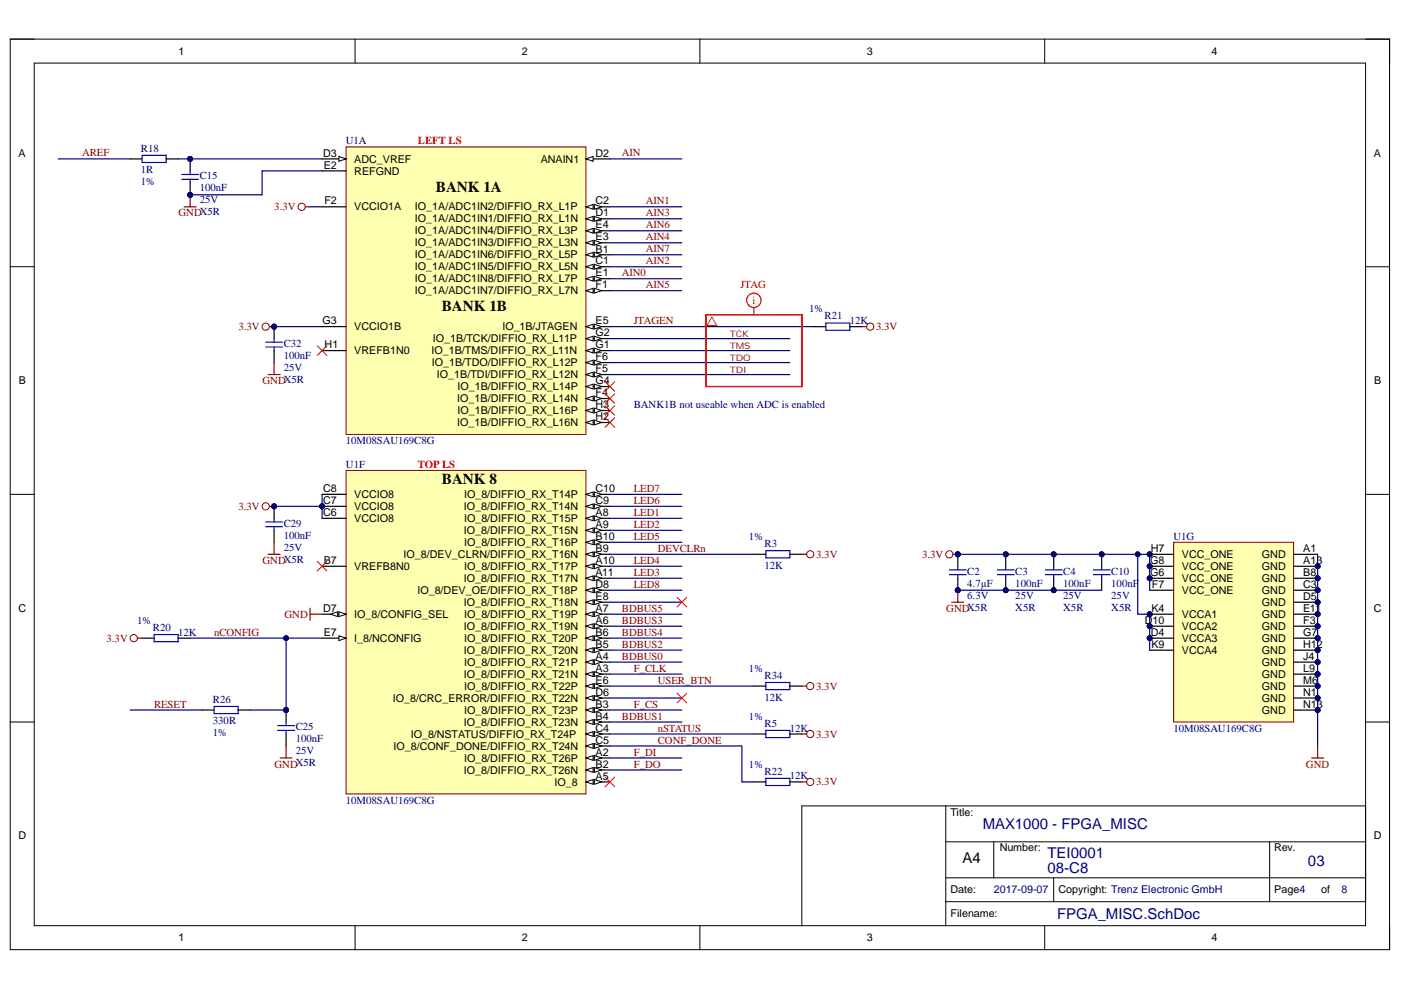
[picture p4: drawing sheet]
<svg xmlns="http://www.w3.org/2000/svg" width="297mm" height="210mm" viewBox="0 0 297 210" stroke-linecap="round" stroke-linejoin="round" font-family="sans-serif">
<defs><g id="words">
<g font-size="3.2">
<text x="92.4" y="40.6">BANK 1A</text>
<text x="93.7" y="66">BANK 1B</text>
<text x="93.7" y="102.6">BANK 8</text>
<text x="204.1" y="182.9">A4</text>
</g>
<g font-size="3.2" fill="#000080">
<text x="208.4" y="175.8">MAX1000 - FPGA_MISC</text>
<text x="222.1" y="185.2">08-C8</text>
<text x="222.1" y="181.9">TEI0001</text>
<text x="277.3" y="183.6">03</text>
<text x="224.1" y="194.8">FPGA_MISC.SchDoc</text>
</g>
<g font-size="2.3">
<text x="37.9" y="11.6">1</text>
<text x="110.7" y="11.6">2</text>
<text x="183.8" y="11.6">3</text>
<text x="256.9" y="11.6">4</text>
<text x="3.9" y="33.2">A</text>
<text x="68.5" y="33.2">D3</text>
<text x="68.7" y="35.8">E2</text>
<text x="75.1" y="34.5">ADC_VREF</text>
<text x="114.6" y="34.5">ANAIN1</text>
<text x="126.3" y="33.2">D2</text>
<text x="291.3" y="33.2">A</text>
<text x="75.1" y="37">REFGND</text>
<text x="68.8" y="43.4">F2</text>
<text x="75.1" y="44.6">VCCIO1A</text>
<text x="88" y="47.2">IO_1A/ADC1IN1/DIFFIO_RX_L1N</text>
<text x="88" y="44.6">IO_1A/ADC1IN2/DIFFIO_RX_L1P</text>
<text x="126.3" y="45.9">D1</text>
<text x="126.3" y="43.4">C2</text>
<text x="88" y="52.2">IO_1A/ADC1IN3/DIFFIO_RX_L3N</text>
<text x="88" y="49.7">IO_1A/ADC1IN4/DIFFIO_RX_L3P</text>
<text x="126.3" y="51">E3</text>
<text x="126.3" y="48.4">E4</text>
<text x="126.3" y="53.5">B1</text>
<text x="88" y="57.3">IO_1A/ADC1IN5/DIFFIO_RX_L5N</text>
<text x="88" y="54.8">IO_1A/ADC1IN6/DIFFIO_RX_L5P</text>
<text x="88" y="59.9">IO_1A/ADC1IN8/DIFFIO_RX_L7P</text>
<text x="126.3" y="56.1">C1</text>
<text x="126.3" y="58.6">E1</text>
<text x="88" y="62.4">IO_1A/ADC1IN7/DIFFIO_RX_L7N</text>
<text x="126.3" y="61.1">F1</text>
<text x="68.4" y="68.8">G3</text>
<text x="75.1" y="70">VCCIO1B</text>
<text x="106.6" y="70">IO_1B/JTAGEN</text>
<text x="126.3" y="68.8">E5</text>
<text x="126.3" y="71.3">G2</text>
<text x="68.8" y="73.8">H1</text>
<text x="75.1" y="75.1">VREFB1N0</text>
<text x="91.5" y="75.1">IO_1B/TMS/DIFFIO_RX_L11N</text>
<text x="91.5" y="77.7">IO_1B/TDO/DIFFIO_RX_L12P</text>
<text x="91.8" y="72.6">IO_1B/TCK/DIFFIO_RX_L11P</text>
<text x="126.3" y="73.8">G1</text>
<text x="126.3" y="76.4">F6</text>
<text x="4" y="81.5">B</text>
<text x="92.6" y="80.2">IO_1B/TDI/DIFFIO_RX_L12N</text>
<text x="97" y="82.7">IO_1B/DIFFIO_RX_L14P</text>
<text x="126.3" y="81.5">G4</text>
<text x="126.3" y="78.9">F5</text>
<text x="291.4" y="81.5">B</text>
<text x="97" y="85.3">IO_1B/DIFFIO_RX_L14N</text>
<text x="97" y="87.8">IO_1B/DIFFIO_RX_L16P</text>
<text x="126.3" y="84">F4</text>
<text x="126.3" y="89.1">H2</text>
<text x="126.3" y="86.5">H3</text>
<text x="97" y="90.3">IO_1B/DIFFIO_RX_L16N</text>
<text x="68.5" y="104.3">C8</text>
<text x="68.5" y="106.9">C7</text>
<text x="75.1" y="105.6">VCCIO8</text>
<text x="98.4" y="105.6">IO_8/DIFFIO_RX_T14P</text>
<text x="126.3" y="104.3">C10</text>
<text x="126.3" y="106.9">C9</text>
<text x="68.5" y="109.4">C6</text>
<text x="75.1" y="108.1">VCCIO8</text>
<text x="75.1" y="110.7">VCCIO8</text>
<text x="98.3" y="108.1">IO_8/DIFFIO_RX_T14N</text>
<text x="98.3" y="113.2">IO_8/DIFFIO_RX_T15N</text>
<text x="98.4" y="110.7">IO_8/DIFFIO_RX_T15P</text>
<text x="126.3" y="109.4">A8</text>
<text x="126.3" y="111.9">A9</text>
<text x="68.7" y="119.6">B7</text>
<text x="85.6" y="118.3">IO_8/DEV_CLRN/DIFFIO_RX_T16N</text>
<text x="98.4" y="115.7">IO_8/DIFFIO_RX_T16P</text>
<text x="126.3" y="114.5">B10</text>
<text x="126.3" y="119.6">A10</text>
<text x="126.3" y="117">B9</text>
<text x="243.9" y="119.6">G8</text>
<text x="244" y="117">H7</text>
<text x="250.6" y="118.3">VCC_ONE</text>
<text x="267.5" y="118.3">GND</text>
<text x="276.3" y="119.6">A13</text>
<text x="276.3" y="117">A1</text>
<text x="75.1" y="120.9">VREFB8N0</text>
<text x="88.5" y="125.9">IO_8/DEV_OE/DIFFIO_RX_T18P</text>
<text x="98.3" y="123.4">IO_8/DIFFIO_RX_T17N</text>
<text x="98.4" y="120.9">IO_8/DIFFIO_RX_T17P</text>
<text x="126.3" y="122.1">A11</text>
<text x="126.3" y="124.7">D8</text>
<text x="243.9" y="122.1">G6</text>
<text x="244.2" y="124.7">F7</text>
<text x="250.6" y="120.9">VCC_ONE</text>
<text x="250.6" y="123.4">VCC_ONE</text>
<text x="250.6" y="125.9">VCC_ONE</text>
<text x="267.5" y="125.9">GND</text>
<text x="267.5" y="123.4">GND</text>
<text x="267.5" y="120.9">GND</text>
<text x="276.3" y="124.7">C3</text>
<text x="276.3" y="122.1">B8</text>
<text x="3.9" y="129.7">C</text>
<text x="68.5" y="129.7">D7</text>
<text x="75.1" y="131">IO_8/CONFIG_SEL</text>
<text x="98.3" y="128.5">IO_8/DIFFIO_RX_T18N</text>
<text x="98.4" y="131">IO_8/DIFFIO_RX_T19P</text>
<text x="126.3" y="127.2">E8</text>
<text x="126.3" y="129.7">A7</text>
<text x="244.1" y="129.7">K4</text>
<text x="250.6" y="131">VCCA1</text>
<text x="267.5" y="131">GND</text>
<text x="267.5" y="128.5">GND</text>
<text x="276.3" y="129.7">E11</text>
<text x="276.3" y="127.2">D5</text>
<text x="291.3" y="129.7">C</text>
<text x="68.7" y="134.8">E7</text>
<text x="75.1" y="136.1">I_8/NCONFIG</text>
<text x="98.3" y="133.5">IO_8/DIFFIO_RX_T19N</text>
<text x="98.4" y="136.1">IO_8/DIFFIO_RX_T20P</text>
<text x="126.3" y="132.3">A6</text>
<text x="126.3" y="134.8">B6</text>
<text x="126.3" y="137.3">B5</text>
<text x="242.7" y="132.3">D10</text>
<text x="244" y="134.8">D4</text>
<text x="244.1" y="137.3">K9</text>
<text x="250.6" y="133.5">VCCA2</text>
<text x="250.6" y="136.1">VCCA3</text>
<text x="267.5" y="136.1">GND</text>
<text x="267.5" y="133.5">GND</text>
<text x="276.3" y="137.3">H12</text>
<text x="276.3" y="134.8">G7</text>
<text x="276.3" y="132.3">F3</text>
<text x="98.3" y="138.6">IO_8/DIFFIO_RX_T20N</text>
<text x="98.3" y="143.7">IO_8/DIFFIO_RX_T21N</text>
<text x="98.4" y="141.2">IO_8/DIFFIO_RX_T21P</text>
<text x="126.3" y="139.9">A4</text>
<text x="126.3" y="142.4">A3</text>
<text x="250.6" y="138.6">VCCA4</text>
<text x="267.5" y="143.7">GND</text>
<text x="267.5" y="141.2">GND</text>
<text x="267.5" y="138.6">GND</text>
<text x="276.3" y="142.4">L9</text>
<text x="276.3" y="139.9">J4</text>
<text x="83.3" y="148.8">IO_8/CRC_ERROR/DIFFIO_RX_T22N</text>
<text x="98.4" y="146.2">IO_8/DIFFIO_RX_T22P</text>
<text x="126.3" y="145">E6</text>
<text x="126.3" y="147.5">D6</text>
<text x="267.5" y="148.8">GND</text>
<text x="267.5" y="146.2">GND</text>
<text x="276.3" y="147.5">N1</text>
<text x="276.3" y="145">M6</text>
<text x="98.3" y="153.9">IO_8/DIFFIO_RX_T23N</text>
<text x="98.4" y="151.3">IO_8/DIFFIO_RX_T23P</text>
<text x="126.3" y="150.1">B3</text>
<text x="126.3" y="152.6">B4</text>
<text x="126.3" y="155.1">C4</text>
<text x="267.5" y="151.3">GND</text>
<text x="276.3" y="150.1">N13</text>
<text x="83.4" y="158.9">IO_8/CONF_DONE/DIFFIO_RX_T24N</text>
<text x="87.1" y="156.4">IO_8/NSTATUS/DIFFIO_RX_T24P</text>
<text x="98.4" y="161.5">IO_8/DIFFIO_RX_T26P</text>
<text x="126.3" y="160.2">A2</text>
<text x="126.3" y="157.7">C5</text>
<text x="98.3" y="164">IO_8/DIFFIO_RX_T26N</text>
<text x="117.6" y="166.6">IO_8</text>
<text x="126.3" y="165.3">A5</text>
<text x="126.3" y="162.8">B2</text>
<text x="201.5" y="172.9">Title:</text>
<text x="3.9" y="178">D</text>
<text x="291.3" y="178">D</text>
<text x="212" y="180.5">Number:</text>
<text x="270.2" y="180.5">Rev.</text>
<text x="201.5" y="189.4">Date:</text>
<text x="224.4" y="189.4">Copyright: Trenz Electronic GmbH</text>
<text x="270.2" y="189.4">Page4</text>
<text x="280.1" y="189.4">of</text>
<text x="201.5" y="194.5">Filename:</text>
<text x="37.9" y="199.6">1</text>
<text x="110.7" y="199.6">2</text>
<text x="183.8" y="199.6">3</text>
<text x="256.9" y="199.6">4</text>
</g>
<g font-size="2.3" fill="#800000">
<text x="17.4" y="33.2">AREF</text>
<text x="131.8" y="33.2">AIN</text>
<text x="37.9" y="45.9">GNDX5R</text>
<text x="58.2" y="44.6">3.3V</text>
<text x="136.9" y="43.4">AIN1</text>
<text x="136.9" y="45.9">AIN3</text>
<text x="136.9" y="51">AIN4</text>
<text x="136.9" y="48.4">AIN6</text>
<text x="136.9" y="53.5">AIN7</text>
<text x="131.8" y="58.6">AIN0</text>
<text x="136.9" y="56">AIN2</text>
<text x="136.9" y="61.1">AIN5</text>
<text x="50.5" y="70">3.3V</text>
<text x="134.4" y="68.8">JTAGEN</text>
<text x="185.7" y="70">3.3V</text>
<text x="55.7" y="81.4">GNDX5R</text>
<text x="134.4" y="106.9">LED6</text>
<text x="134.4" y="104.3">LED7</text>
<text x="50.5" y="108.1">3.3V</text>
<text x="134.4" y="109.4">LED1</text>
<text x="134.4" y="111.9">LED2</text>
<text x="55.7" y="119.5">GNDX5R</text>
<text x="134.4" y="119.5">LED4</text>
<text x="134.4" y="114.5">LED5</text>
<text x="139.5" y="117">DEVCLRn</text>
<text x="173" y="118.3">3.3V</text>
<text x="195.5" y="118.3">3.3V</text>
<text x="134.4" y="122.1">LED3</text>
<text x="134.4" y="124.6">LED8</text>
<text x="60.3" y="131">GND</text>
<text x="131.8" y="129.7">BDBUS5</text>
<text x="200.6" y="129.7">GNDX5R</text>
<text x="22.6" y="136.1">3.3V</text>
<text x="45.4" y="134.8">nCONFIG</text>
<text x="131.8" y="137.3">BDBUS2</text>
<text x="131.8" y="132.3">BDBUS3</text>
<text x="131.8" y="134.8">BDBUS4</text>
<text x="131.8" y="139.9">BDBUS0</text>
<text x="134.4" y="142.4">F_CLK</text>
<text x="139.5" y="144.9">USER_BTN</text>
<text x="173" y="146.2">3.3V</text>
<text x="32.7" y="150.1">RESET</text>
<text x="131.8" y="152.6">BDBUS1</text>
<text x="134.4" y="150.1">F_CS</text>
<text x="139.5" y="155.1">nSTATUS</text>
<text x="134.4" y="160.2">F_DI</text>
<text x="139.5" y="157.7">CONF_DONE</text>
<text x="173" y="156.4">3.3V</text>
<text x="58.2" y="162.7">GNDX5R</text>
<text x="134.4" y="162.7">F_DO</text>
<text x="173" y="166.5">3.3V</text>
<text x="276.9" y="162.7">GND</text>
</g>
<g font-size="2.3" fill="#000080">
<text x="29.9" y="32.2">R18</text>
<text x="73.3" y="30.6">U1A</text>
<text x="29.9" y="39.3">1%</text>
<text x="29.9" y="36.7">1R</text>
<text x="42.3" y="38">C15</text>
<text x="42.3" y="40.6">100nF</text>
<text x="42.3" y="43.1">25V</text>
<text x="171.5" y="66.2">1%</text>
<text x="174.8" y="67.7">R21</text>
<text x="180.2" y="68.8">12K</text>
<text x="60.2" y="73.6">C32</text>
<text x="60.2" y="76.1">100nF</text>
<text x="60.2" y="78.6">25V</text>
<text x="134.4" y="86.5">BANK1B not useable when ADC is enabled</text>
<text x="73.3" y="94.1">10M08SAU169C8G</text>
<text x="73.3" y="99.2">U1F</text>
<text x="60.2" y="111.7">C29</text>
<text x="60.2" y="116.8">25V</text>
<text x="60.2" y="114.2">100nF</text>
<text x="158.8" y="114.5">1%</text>
<text x="162.1" y="116">R3</text>
<text x="248.8" y="114.5">U1G</text>
<text x="162.1" y="120.6">12K</text>
<text x="205.1" y="121.8">C2</text>
<text x="205.1" y="124.4">4.7µF</text>
<text x="215.3" y="121.8">C3</text>
<text x="215.3" y="124.4">100nF</text>
<text x="225.4" y="121.8">C4</text>
<text x="225.4" y="124.4">100nF</text>
<text x="235.6" y="121.8">C10</text>
<text x="235.6" y="124.4">100nF</text>
<text x="205.1" y="126.9">6.3V</text>
<text x="215.3" y="126.9">25V</text>
<text x="215.3" y="129.5">X5R</text>
<text x="225.4" y="126.9">25V</text>
<text x="225.4" y="129.5">X5R</text>
<text x="235.6" y="126.9">25V</text>
<text x="235.6" y="129.5">X5R</text>
<text x="29.1" y="132.3">1%</text>
<text x="32.4" y="133.8">R20</text>
<text x="37.8" y="134.8">12K</text>
<text x="158.8" y="142.4">1%</text>
<text x="162.1" y="143.9">R34</text>
<text x="45.1" y="149">R26</text>
<text x="162.1" y="148.5">12K</text>
<text x="45.1" y="153.6">330R</text>
<text x="62.7" y="154.9">C25</text>
<text x="158.8" y="152.6">1%</text>
<text x="162.1" y="154.1">R5</text>
<text x="167.5" y="155.1">12K</text>
<text x="248.8" y="155.1">10M08SAU169C8G</text>
<text x="45.1" y="156.1">1%</text>
<text x="62.7" y="159.9">25V</text>
<text x="62.7" y="157.4">100nF</text>
<text x="158.8" y="162.7">1%</text>
<text x="162.1" y="164.3">R22</text>
<text x="167.5" y="165.3">12K</text>
<text x="73.3" y="170.4">10M08SAU169C8G</text>
<text x="210.7" y="189.4">2017-09-07</text>
<text x="284.4" y="189.4">8</text>
</g>
<g font-size="2.3" fill="#f00">
<text x="88.6" y="30.6">LEFT LS</text>
<text x="157" y="61.1">JTAG</text>
<text x="159.5" y="64.4">i</text>
<text x="88.6" y="99.2">TOP LS</text>
</g>
<g font-size="1.9" fill="#800000">
<text x="154.7" y="71.4">TCK</text>
<text x="154.7" y="73.9">TMS</text>
<text x="154.7" y="76.5">TDO</text>
<text x="154.7" y="79">TDI</text>
</g>
</g></defs>
<path d="M2.2 8.3h292.4v193.1h-292.4z" fill="none" stroke="#000" stroke-width=".21"/>
<path d="M7.3 13.4h282.2v182.9h-282.2z" fill-rule="evenodd" fill="#fff"/>
<g fill="none" stroke="#000" stroke-width=".21">
<path d="M2.2 8.3h5.1M7.3 13.4h282.2v182.9h-282.2zM75.3 8.3v5.1M148.4 8.3v5.1M221.5 8.3v5.1M289.5 8.3h5.1v5.1M2.2 56.6h5.1M289.5 56.6h5.1M2.2 104.8h5.1M289.5 104.8h5.1M2.2 153.1h5.1M289.5 153.1h5.1"/>
<path d="M200.5 170.9v25.4M200.5 178.5h89M210.7 178.5v7.6M269.2 178.5v12.7M75.3 196.3v5.1M148.4 196.3v5.1M200.5 191.2h89v-20.3h-119.5v25.4M200.5 186.1h89M221.5 196.3v5.1M223.4 186.1v5.1M294.6 196.3v5.1"/>
</g>
<path d="M73.4 31.1h50.8v61h-50.8z" fill-rule="evenodd" fill="#ffffb0"/>
<path d="M73.4 31.1h50.8v61h-50.8z" fill="none" stroke="#800000" stroke-width=".21"/>
<path d="M124.2 46.4h5.1" fill="none" stroke="#000" stroke-width=".25"/>
<path d="M124.2 46.4l1.6-.5v1z" fill="#f8fcff"/>
<path d="M124.2 46.4l1.6-.5v1z" fill="none" stroke="#000" stroke-width=".21"/>
<path d="M126 45.9l1.5 .5-1.5 .5z" fill="#f8fcff"/>
<path d="M126 45.9l1.5 .5-1.5 .5z" fill="none" stroke="#000" stroke-width=".21"/>
<path d="M124.2 43.9h5.1" fill="none" stroke="#000" stroke-width=".25"/>
<path d="M124.2 43.9l1.6-.6v1.1z" fill="#f8fcff"/>
<path d="M124.2 43.9l1.6-.6v1.1z" fill="none" stroke="#000" stroke-width=".21"/>
<path d="M126 43.3l1.5 .6-1.5 .5z" fill="#f8fcff"/>
<path d="M126 43.3l1.5 .6-1.5 .5z" fill="none" stroke="#000" stroke-width=".21"/>
<path d="M124.2 51.5h5.1" fill="none" stroke="#000" stroke-width=".25"/>
<path d="M124.2 51.5l1.6-.5v1z" fill="#f8fcff"/>
<path d="M124.2 51.5l1.6-.5v1z" fill="none" stroke="#000" stroke-width=".21"/>
<path d="M126 51l1.5 .5-1.5 .5z" fill="#f8fcff"/>
<path d="M126 51l1.5 .5-1.5 .5z" fill="none" stroke="#000" stroke-width=".21"/>
<path d="M124.2 48.9h5.1" fill="none" stroke="#000" stroke-width=".25"/>
<path d="M124.2 48.9l1.6-.5v1z" fill="#f8fcff"/>
<path d="M124.2 48.9l1.6-.5v1z" fill="none" stroke="#000" stroke-width=".21"/>
<path d="M126 48.4l1.5 .5-1.5 .5z" fill="#f8fcff"/>
<path d="M126 48.4l1.5 .5-1.5 .5z" fill="none" stroke="#000" stroke-width=".21"/>
<path d="M124.2 56.6h5.1" fill="none" stroke="#000" stroke-width=".25"/>
<path d="M124.2 56.6l1.6-.6v1.1z" fill="#f8fcff"/>
<path d="M124.2 56.6l1.6-.6v1.1z" fill="none" stroke="#000" stroke-width=".21"/>
<path d="M126 56l1.5 .6-1.5 .5z" fill="#f8fcff"/>
<path d="M126 56l1.5 .6-1.5 .5z" fill="none" stroke="#000" stroke-width=".21"/>
<path d="M124.2 54h5.1" fill="none" stroke="#000" stroke-width=".25"/>
<path d="M124.2 54l1.6-.5v1z" fill="#f8fcff"/>
<path d="M124.2 54l1.6-.5v1z" fill="none" stroke="#000" stroke-width=".21"/>
<path d="M126 53.5l1.5 .5-1.5 .5z" fill="#f8fcff"/>
<path d="M126 53.5l1.5 .5-1.5 .5z" fill="none" stroke="#000" stroke-width=".21"/>
<path d="M124.2 61.6h5.1" fill="none" stroke="#000" stroke-width=".25"/>
<path d="M124.2 61.6l1.6-.5v1z" fill="#f8fcff"/>
<path d="M124.2 61.6l1.6-.5v1z" fill="none" stroke="#000" stroke-width=".21"/>
<path d="M126 61.1l1.5 .5-1.5 .5z" fill="#f8fcff"/>
<path d="M126 61.1l1.5 .5-1.5 .5z" fill="none" stroke="#000" stroke-width=".21"/>
<path d="M124.2 59.1h5.1" fill="none" stroke="#000" stroke-width=".25"/>
<path d="M124.2 59.1l1.6-.5v1z" fill="#f8fcff"/>
<path d="M124.2 59.1l1.6-.5v1z" fill="none" stroke="#000" stroke-width=".21"/>
<path d="M126 58.6l1.5 .5-1.5 .5z" fill="#f8fcff"/>
<path d="M126 58.6l1.5 .5-1.5 .5z" fill="none" stroke="#000" stroke-width=".21"/>
<path d="M124.2 84.5h5.1" fill="none" stroke="#000" stroke-width=".25"/>
<path d="M124.2 84.5l1.6-.5v1z" fill="#f8fcff"/>
<path d="M124.2 84.5l1.6-.5v1z" fill="none" stroke="#000" stroke-width=".21"/>
<path d="M126 84l1.5 .5-1.5 .5z" fill="#f8fcff"/>
<path d="M126 84l1.5 .5-1.5 .5z" fill="none" stroke="#000" stroke-width=".21"/>
<path d="M124.2 82h5.1" fill="none" stroke="#000" stroke-width=".25"/>
<path d="M124.2 82l1.6-.6v1.1z" fill="#f8fcff"/>
<path d="M124.2 82l1.6-.6v1.1z" fill="none" stroke="#000" stroke-width=".21"/>
<path d="M126 81.4l1.5 .6-1.5 .5z" fill="#f8fcff"/>
<path d="M126 81.4l1.5 .6-1.5 .5z" fill="none" stroke="#000" stroke-width=".21"/>
<path d="M124.2 89.6h5.1" fill="none" stroke="#000" stroke-width=".25"/>
<path d="M124.2 89.6l1.6-.5v1z" fill="#f8fcff"/>
<path d="M124.2 89.6l1.6-.5v1z" fill="none" stroke="#000" stroke-width=".21"/>
<path d="M126 89.1l1.5 .5-1.5 .5z" fill="#f8fcff"/>
<path d="M126 89.1l1.5 .5-1.5 .5z" fill="none" stroke="#000" stroke-width=".21"/>
<path d="M124.2 87h5.1" fill="none" stroke="#000" stroke-width=".25"/>
<path d="M124.2 87l1.6-.5v1z" fill="#f8fcff"/>
<path d="M124.2 87l1.6-.5v1z" fill="none" stroke="#000" stroke-width=".21"/>
<path d="M126 86.5l1.5 .5-1.5 .5z" fill="#f8fcff"/>
<path d="M126 86.5l1.5 .5-1.5 .5z" fill="none" stroke="#000" stroke-width=".21"/>
<path d="M68.3 33.7h5.1" fill="none" stroke="#000" stroke-width=".25"/>
<path d="M71.8 33.2l1.6 .5-1.6 .5z" fill="#f8fcff"/>
<path d="M71.8 33.2l1.6 .5-1.6 .5z" fill="none" stroke="#000" stroke-width=".21"/>
<path d="M124.2 69.3h5.1" fill="none" stroke="#000" stroke-width=".25"/>
<path d="M124.2 69.3l1.6-.6v1.1z" fill="#f8fcff"/>
<path d="M124.2 69.3l1.6-.6v1.1z" fill="none" stroke="#000" stroke-width=".21"/>
<path d="M126 68.7l1.5 .6-1.5 .5z" fill="#f8fcff"/>
<path d="M126 68.7l1.5 .6-1.5 .5z" fill="none" stroke="#000" stroke-width=".21"/>
<path d="M124.2 74.3h5.1" fill="none" stroke="#000" stroke-width=".25"/>
<path d="M124.2 74.3l1.6-.5v1z" fill="#f8fcff"/>
<path d="M124.2 74.3l1.6-.5v1z" fill="none" stroke="#000" stroke-width=".21"/>
<path d="M126 73.8l1.5 .5-1.5 .5z" fill="#f8fcff"/>
<path d="M126 73.8l1.5 .5-1.5 .5z" fill="none" stroke="#000" stroke-width=".21"/>
<path d="M124.2 71.8h5.1" fill="none" stroke="#000" stroke-width=".25"/>
<path d="M124.2 71.8l1.6-.5v1z" fill="#f8fcff"/>
<path d="M124.2 71.8l1.6-.5v1z" fill="none" stroke="#000" stroke-width=".21"/>
<path d="M126 71.3l1.5 .5-1.5 .5z" fill="#f8fcff"/>
<path d="M126 71.3l1.5 .5-1.5 .5z" fill="none" stroke="#000" stroke-width=".21"/>
<path d="M124.2 79.4h5.1" fill="none" stroke="#000" stroke-width=".25"/>
<path d="M124.2 79.4l1.6-.5v1z" fill="#f8fcff"/>
<path d="M124.2 79.4l1.6-.5v1z" fill="none" stroke="#000" stroke-width=".21"/>
<path d="M126 78.9l1.5 .5-1.5 .5z" fill="#f8fcff"/>
<path d="M126 78.9l1.5 .5-1.5 .5z" fill="none" stroke="#000" stroke-width=".21"/>
<path d="M124.2 76.9h5.1" fill="none" stroke="#000" stroke-width=".25"/>
<path d="M124.2 76.9l1.6-.5v1z" fill="#f8fcff"/>
<path d="M124.2 76.9l1.6-.5v1z" fill="none" stroke="#000" stroke-width=".21"/>
<path d="M126 76.4l1.5 .5-1.5 .5z" fill="#f8fcff"/>
<path d="M126 76.4l1.5 .5-1.5 .5z" fill="none" stroke="#000" stroke-width=".21"/>
<path d="M124.2 33.7h5.1" fill="none" stroke="#000" stroke-width=".25"/>
<path d="M124.2 33.7l1.6-.5v1z" fill="#f8fcff"/>
<path d="M124.2 33.7l1.6-.5v1z" fill="none" stroke="#000" stroke-width=".21"/>
<path d="M68.3 36.2h5.1M68.3 43.9h5.1M68.3 74.3h5.1M68.3 69.3h5.1" fill="none" stroke="#000" stroke-width=".25"/>
<circle cx="279.4" cy="150.5" r=".51" fill="#000080"/>
<circle cx="279.4" cy="150.5" r=".51" fill="none" stroke="#000080" stroke-width=".21"/>
<circle cx="279.4" cy="148" r=".51" fill="#000080"/>
<circle cx="279.4" cy="148" r=".51" fill="none" stroke="#000080" stroke-width=".21"/>
<circle cx="279.4" cy="145.5" r=".51" fill="#000080"/>
<circle cx="279.4" cy="145.5" r=".51" fill="none" stroke="#000080" stroke-width=".21"/>
<circle cx="279.4" cy="142.9" r=".51" fill="#000080"/>
<circle cx="279.4" cy="142.9" r=".51" fill="none" stroke="#000080" stroke-width=".21"/>
<circle cx="279.4" cy="140.4" r=".51" fill="#000080"/>
<circle cx="279.4" cy="140.4" r=".51" fill="none" stroke="#000080" stroke-width=".21"/>
<circle cx="279.4" cy="137.8" r=".51" fill="#000080"/>
<circle cx="279.4" cy="137.8" r=".51" fill="none" stroke="#000080" stroke-width=".21"/>
<circle cx="279.4" cy="135.3" r=".51" fill="#000080"/>
<circle cx="279.4" cy="135.3" r=".51" fill="none" stroke="#000080" stroke-width=".21"/>
<circle cx="279.4" cy="132.8" r=".51" fill="#000080"/>
<circle cx="279.4" cy="132.8" r=".51" fill="none" stroke="#000080" stroke-width=".21"/>
<circle cx="279.4" cy="130.2" r=".51" fill="#000080"/>
<circle cx="279.4" cy="130.2" r=".51" fill="none" stroke="#000080" stroke-width=".21"/>
<circle cx="279.4" cy="127.7" r=".51" fill="#000080"/>
<circle cx="279.4" cy="127.7" r=".51" fill="none" stroke="#000080" stroke-width=".21"/>
<circle cx="279.4" cy="125.1" r=".51" fill="#000080"/>
<circle cx="279.4" cy="125.1" r=".51" fill="none" stroke="#000080" stroke-width=".21"/>
<circle cx="279.4" cy="122.6" r=".51" fill="#000080"/>
<circle cx="279.4" cy="122.6" r=".51" fill="none" stroke="#000080" stroke-width=".21"/>
<circle cx="279.4" cy="120.1" r=".51" fill="#000080"/>
<circle cx="279.4" cy="120.1" r=".51" fill="none" stroke="#000080" stroke-width=".21"/>
<circle cx="243.8" cy="130.2" r=".51" fill="#000080"/>
<circle cx="243.8" cy="130.2" r=".51" fill="none" stroke="#000080" stroke-width=".21"/>
<circle cx="243.8" cy="132.8" r=".51" fill="#000080"/>
<circle cx="243.8" cy="132.8" r=".51" fill="none" stroke="#000080" stroke-width=".21"/>
<circle cx="243.8" cy="135.3" r=".51" fill="#000080"/>
<circle cx="243.8" cy="135.3" r=".51" fill="none" stroke="#000080" stroke-width=".21"/>
<circle cx="243.8" cy="117.5" r=".51" fill="#000080"/>
<circle cx="243.8" cy="117.5" r=".51" fill="none" stroke="#000080" stroke-width=".21"/>
<circle cx="243.8" cy="120.1" r=".51" fill="#000080"/>
<circle cx="243.8" cy="120.1" r=".51" fill="none" stroke="#000080" stroke-width=".21"/>
<circle cx="243.8" cy="122.6" r=".51" fill="#000080"/>
<circle cx="243.8" cy="122.6" r=".51" fill="none" stroke="#000080" stroke-width=".21"/>
<path d="M248.8 115h25.5v38.1h-25.5z" fill-rule="evenodd" fill="#ffffb0"/>
<path d="M248.8 115h25.5v38.1h-25.5z" fill="none" stroke="#800000" stroke-width=".21"/>
<path d="M274.3 150.5h5.1" fill="none" stroke="#000" stroke-width=".25"/>
<circle cx="279.4" cy="150.5" r=".51" fill="#000080"/>
<circle cx="279.4" cy="150.5" r=".51" fill="none" stroke="#000080" stroke-width=".21"/>
<path d="M274.3 148h5.1" fill="none" stroke="#000" stroke-width=".25"/>
<circle cx="279.4" cy="148" r=".51" fill="#000080"/>
<circle cx="279.4" cy="148" r=".51" fill="none" stroke="#000080" stroke-width=".21"/>
<path d="M274.3 145.5h5.1" fill="none" stroke="#000" stroke-width=".25"/>
<circle cx="279.4" cy="145.5" r=".51" fill="#000080"/>
<circle cx="279.4" cy="145.5" r=".51" fill="none" stroke="#000080" stroke-width=".21"/>
<path d="M274.3 142.9h5.1" fill="none" stroke="#000" stroke-width=".25"/>
<circle cx="279.4" cy="142.9" r=".51" fill="#000080"/>
<circle cx="279.4" cy="142.9" r=".51" fill="none" stroke="#000080" stroke-width=".21"/>
<path d="M274.3 140.4h5.1" fill="none" stroke="#000" stroke-width=".25"/>
<circle cx="279.4" cy="140.4" r=".51" fill="#000080"/>
<circle cx="279.4" cy="140.4" r=".51" fill="none" stroke="#000080" stroke-width=".21"/>
<path d="M274.3 137.9h5.1" fill="none" stroke="#000" stroke-width=".25"/>
<circle cx="279.4" cy="137.8" r=".51" fill="#000080"/>
<circle cx="279.4" cy="137.8" r=".51" fill="none" stroke="#000080" stroke-width=".21"/>
<path d="M274.3 135.3h5.1" fill="none" stroke="#000" stroke-width=".25"/>
<circle cx="279.4" cy="135.3" r=".51" fill="#000080"/>
<circle cx="279.4" cy="135.3" r=".51" fill="none" stroke="#000080" stroke-width=".21"/>
<path d="M274.3 132.8h5.1" fill="none" stroke="#000" stroke-width=".25"/>
<circle cx="279.4" cy="132.8" r=".51" fill="#000080"/>
<circle cx="279.4" cy="132.8" r=".51" fill="none" stroke="#000080" stroke-width=".21"/>
<path d="M274.3 130.2h5.1" fill="none" stroke="#000" stroke-width=".25"/>
<circle cx="279.4" cy="130.2" r=".51" fill="#000080"/>
<circle cx="279.4" cy="130.2" r=".51" fill="none" stroke="#000080" stroke-width=".21"/>
<path d="M274.3 127.7h5.1" fill="none" stroke="#000" stroke-width=".25"/>
<circle cx="279.4" cy="127.7" r=".51" fill="#000080"/>
<circle cx="279.4" cy="127.7" r=".51" fill="none" stroke="#000080" stroke-width=".21"/>
<path d="M274.3 125.1h5.1" fill="none" stroke="#000" stroke-width=".25"/>
<circle cx="279.4" cy="125.1" r=".51" fill="#000080"/>
<circle cx="279.4" cy="125.1" r=".51" fill="none" stroke="#000080" stroke-width=".21"/>
<path d="M274.3 122.6h5.1" fill="none" stroke="#000" stroke-width=".25"/>
<circle cx="279.4" cy="122.6" r=".51" fill="#000080"/>
<circle cx="279.4" cy="122.6" r=".51" fill="none" stroke="#000080" stroke-width=".21"/>
<path d="M274.3 120.1h5.1" fill="none" stroke="#000" stroke-width=".25"/>
<circle cx="279.4" cy="120.1" r=".51" fill="#000080"/>
<circle cx="279.4" cy="120.1" r=".51" fill="none" stroke="#000080" stroke-width=".21"/>
<path d="M274.3 117.5h5.1M243.8 130.2h5" fill="none" stroke="#000" stroke-width=".25"/>
<circle cx="243.8" cy="130.2" r=".51" fill="#000080"/>
<circle cx="243.8" cy="130.2" r=".51" fill="none" stroke="#000080" stroke-width=".21"/>
<path d="M243.8 132.8h5" fill="none" stroke="#000" stroke-width=".25"/>
<circle cx="243.8" cy="132.8" r=".51" fill="#000080"/>
<circle cx="243.8" cy="132.8" r=".51" fill="none" stroke="#000080" stroke-width=".21"/>
<path d="M243.8 135.3h5" fill="none" stroke="#000" stroke-width=".25"/>
<circle cx="243.8" cy="135.3" r=".51" fill="#000080"/>
<circle cx="243.8" cy="135.3" r=".51" fill="none" stroke="#000080" stroke-width=".21"/>
<path d="M243.8 117.5h5M243.8 137.9h5" fill="none" stroke="#000" stroke-width=".25"/>
<circle cx="243.8" cy="117.5" r=".51" fill="#000080"/>
<circle cx="243.8" cy="117.5" r=".51" fill="none" stroke="#000080" stroke-width=".21"/>
<path d="M243.8 120.1h5" fill="none" stroke="#000" stroke-width=".25"/>
<circle cx="243.8" cy="120.1" r=".51" fill="#000080"/>
<circle cx="243.8" cy="120.1" r=".51" fill="none" stroke="#000080" stroke-width=".21"/>
<path d="M243.8 122.6h5" fill="none" stroke="#000" stroke-width=".25"/>
<circle cx="243.8" cy="122.6" r=".51" fill="#000080"/>
<circle cx="243.8" cy="122.6" r=".51" fill="none" stroke="#000080" stroke-width=".21"/>
<path d="M243.8 125.1h5" fill="none" stroke="#000" stroke-width=".25"/>
<path d="M129.3 43.9h15.3M129.3 46.4h15.3M129.3 48.9h15.3M129.3 51.5h15.3M129.3 56.6h15.3M129.3 59.1h15.3M129.3 61.6h15.3M129.3 71.8h38.2M129.3 74.3h38.2M129.3 76.9h38.2M129.3 79.4h38.2M279.4 117.5v40.7" fill="none" stroke="#000080" stroke-width=".25"/>
<circle cx="279.4" cy="120.1" r=".51" fill="#000080"/>
<circle cx="279.4" cy="120.1" r=".51" fill="none" stroke="#000080" stroke-width=".21"/>
<circle cx="279.4" cy="122.6" r=".51" fill="#000080"/>
<circle cx="279.4" cy="122.6" r=".51" fill="none" stroke="#000080" stroke-width=".21"/>
<circle cx="279.4" cy="125.1" r=".51" fill="#000080"/>
<circle cx="279.4" cy="125.1" r=".51" fill="none" stroke="#000080" stroke-width=".21"/>
<circle cx="279.4" cy="127.7" r=".51" fill="#000080"/>
<circle cx="279.4" cy="127.7" r=".51" fill="none" stroke="#000080" stroke-width=".21"/>
<circle cx="279.4" cy="130.2" r=".51" fill="#000080"/>
<circle cx="279.4" cy="130.2" r=".51" fill="none" stroke="#000080" stroke-width=".21"/>
<circle cx="279.4" cy="132.8" r=".51" fill="#000080"/>
<circle cx="279.4" cy="132.8" r=".51" fill="none" stroke="#000080" stroke-width=".21"/>
<circle cx="279.4" cy="135.3" r=".51" fill="#000080"/>
<circle cx="279.4" cy="135.3" r=".51" fill="none" stroke="#000080" stroke-width=".21"/>
<circle cx="279.4" cy="137.8" r=".51" fill="#000080"/>
<circle cx="279.4" cy="137.8" r=".51" fill="none" stroke="#000080" stroke-width=".21"/>
<circle cx="279.4" cy="140.4" r=".51" fill="#000080"/>
<circle cx="279.4" cy="140.4" r=".51" fill="none" stroke="#000080" stroke-width=".21"/>
<circle cx="279.4" cy="142.9" r=".51" fill="#000080"/>
<circle cx="279.4" cy="142.9" r=".51" fill="none" stroke="#000080" stroke-width=".21"/>
<circle cx="279.4" cy="145.5" r=".51" fill="#000080"/>
<circle cx="279.4" cy="145.5" r=".51" fill="none" stroke="#000080" stroke-width=".21"/>
<circle cx="279.4" cy="148" r=".51" fill="#000080"/>
<circle cx="279.4" cy="148" r=".51" fill="none" stroke="#000080" stroke-width=".21"/>
<circle cx="279.4" cy="150.5" r=".51" fill="#000080"/>
<circle cx="279.4" cy="150.5" r=".51" fill="none" stroke="#000080" stroke-width=".21"/>
<path d="M202 117.5h1.1M279.4 158.2v2.5M278.1 160.7h2.5" fill="none" stroke="#800000" stroke-width=".25"/>
<circle cx="201.3" cy="117.5" r=".76" fill="none" stroke="#800000" stroke-width=".21"/>
<circle cx="203.1" cy="117.5" r=".51" fill="#000080"/>
<circle cx="203.1" cy="117.5" r=".51" fill="none" stroke="#000080" stroke-width=".21"/>
<circle cx="56.3" cy="69.3" r=".76" fill="none" stroke="#800000" stroke-width=".21"/>
<path d="M57.1 69.3h1" fill="none" stroke="#800000" stroke-width=".25"/>
<circle cx="58.1" cy="69.3" r=".51" fill="#000080"/>
<circle cx="58.1" cy="69.3" r=".51" fill="none" stroke="#000080" stroke-width=".21"/>
<circle cx="203.1" cy="117.5" r=".51" fill="#000080"/>
<circle cx="203.1" cy="117.5" r=".51" fill="none" stroke="#000080" stroke-width=".21"/>
<circle cx="203.1" cy="125.1" r=".51" fill="#000080"/>
<circle cx="203.1" cy="125.1" r=".51" fill="none" stroke="#000080" stroke-width=".21"/>
<path d="M203.1 117.5v2.6" fill="none" stroke="#000" stroke-width=".25"/>
<circle cx="203.1" cy="117.5" r=".51" fill="#000080"/>
<circle cx="203.1" cy="117.5" r=".51" fill="none" stroke="#000080" stroke-width=".21"/>
<path d="M203.1 122.6v2.5" fill="none" stroke="#000" stroke-width=".25"/>
<circle cx="203.1" cy="125.1" r=".51" fill="#000080"/>
<circle cx="203.1" cy="125.1" r=".51" fill="none" stroke="#000080" stroke-width=".21"/>
<path d="M201.3 121.8h3.5M201.3 120.8h3.5M203.1 120.1v.7M203.1 121.8v.8" fill="none" stroke="#00f" stroke-width=".25"/>
<circle cx="213.2" cy="117.5" r=".51" fill="#000080"/>
<circle cx="213.2" cy="117.5" r=".51" fill="none" stroke="#000080" stroke-width=".21"/>
<circle cx="213.2" cy="125.1" r=".51" fill="#000080"/>
<circle cx="213.2" cy="125.1" r=".51" fill="none" stroke="#000080" stroke-width=".21"/>
<path d="M213.2 117.5v2.6" fill="none" stroke="#000" stroke-width=".25"/>
<circle cx="213.2" cy="117.5" r=".51" fill="#000080"/>
<circle cx="213.2" cy="117.5" r=".51" fill="none" stroke="#000080" stroke-width=".21"/>
<path d="M213.2 122.6v2.5" fill="none" stroke="#000" stroke-width=".25"/>
<circle cx="213.2" cy="125.1" r=".51" fill="#000080"/>
<circle cx="213.2" cy="125.1" r=".51" fill="none" stroke="#000080" stroke-width=".21"/>
<path d="M211.5 121.8h3.5M211.5 120.8h3.5M213.2 120.1v.7M213.2 121.8v.8" fill="none" stroke="#00f" stroke-width=".25"/>
<circle cx="223.4" cy="117.5" r=".51" fill="#000080"/>
<circle cx="223.4" cy="117.5" r=".51" fill="none" stroke="#000080" stroke-width=".21"/>
<circle cx="223.4" cy="125.1" r=".51" fill="#000080"/>
<circle cx="223.4" cy="125.1" r=".51" fill="none" stroke="#000080" stroke-width=".21"/>
<path d="M223.4 117.5v2.6" fill="none" stroke="#000" stroke-width=".25"/>
<circle cx="223.4" cy="117.5" r=".51" fill="#000080"/>
<circle cx="223.4" cy="117.5" r=".51" fill="none" stroke="#000080" stroke-width=".21"/>
<path d="M223.4 122.6v2.5" fill="none" stroke="#000" stroke-width=".25"/>
<circle cx="223.4" cy="125.1" r=".51" fill="#000080"/>
<circle cx="223.4" cy="125.1" r=".51" fill="none" stroke="#000080" stroke-width=".21"/>
<path d="M221.6 121.8h3.6M221.6 120.8h3.6M223.4 120.1v.7M223.4 121.8v.8" fill="none" stroke="#00f" stroke-width=".25"/>
<circle cx="233.6" cy="117.5" r=".51" fill="#000080"/>
<circle cx="233.6" cy="117.5" r=".51" fill="none" stroke="#000080" stroke-width=".21"/>
<path d="M233.6 117.5v2.6" fill="none" stroke="#000" stroke-width=".25"/>
<circle cx="233.6" cy="117.5" r=".51" fill="#000080"/>
<circle cx="233.6" cy="117.5" r=".51" fill="none" stroke="#000080" stroke-width=".21"/>
<path d="M233.6 122.6v2.5" fill="none" stroke="#000" stroke-width=".25"/>
<path d="M231.8 121.8h3.6M231.8 120.8h3.6M233.6 120.1v.7M233.6 121.8v.8" fill="none" stroke="#00f" stroke-width=".25"/>
<path d="M201.8 127.7h2.5M203.1 125.1v2.6" fill="none" stroke="#800000" stroke-width=".25"/>
<circle cx="203.1" cy="125.1" r=".51" fill="#000080"/>
<circle cx="203.1" cy="125.1" r=".51" fill="none" stroke="#000080" stroke-width=".21"/>
<path d="M203.1 125.1h30.5" fill="none" stroke="#000080" stroke-width=".25"/>
<circle cx="203.1" cy="125.1" r=".51" fill="#000080"/>
<circle cx="203.1" cy="125.1" r=".51" fill="none" stroke="#000080" stroke-width=".21"/>
<circle cx="213.2" cy="125.1" r=".51" fill="#000080"/>
<circle cx="213.2" cy="125.1" r=".51" fill="none" stroke="#000080" stroke-width=".21"/>
<circle cx="223.4" cy="125.1" r=".51" fill="#000080"/>
<circle cx="223.4" cy="125.1" r=".51" fill="none" stroke="#000080" stroke-width=".21"/>
<path d="M203.1 117.5h40.7v7.6" fill="none" stroke="#000080" stroke-width=".25"/>
<circle cx="243.8" cy="122.6" r=".51" fill="#000080"/>
<circle cx="243.8" cy="122.6" r=".51" fill="none" stroke="#000080" stroke-width=".21"/>
<circle cx="243.8" cy="120.1" r=".51" fill="#000080"/>
<circle cx="243.8" cy="120.1" r=".51" fill="none" stroke="#000080" stroke-width=".21"/>
<circle cx="243.8" cy="117.5" r=".51" fill="#000080"/>
<circle cx="243.8" cy="117.5" r=".51" fill="none" stroke="#000080" stroke-width=".21"/>
<circle cx="241.2" cy="117.5" r=".51" fill="#000080"/>
<circle cx="241.2" cy="117.5" r=".51" fill="none" stroke="#000080" stroke-width=".21"/>
<circle cx="233.6" cy="117.5" r=".51" fill="#000080"/>
<circle cx="233.6" cy="117.5" r=".51" fill="none" stroke="#000080" stroke-width=".21"/>
<circle cx="223.4" cy="117.5" r=".51" fill="#000080"/>
<circle cx="223.4" cy="117.5" r=".51" fill="none" stroke="#000080" stroke-width=".21"/>
<circle cx="213.2" cy="117.5" r=".51" fill="#000080"/>
<circle cx="213.2" cy="117.5" r=".51" fill="none" stroke="#000080" stroke-width=".21"/>
<circle cx="203.1" cy="117.5" r=".51" fill="#000080"/>
<circle cx="203.1" cy="117.5" r=".51" fill="none" stroke="#000080" stroke-width=".21"/>
<circle cx="58.1" cy="69.3" r=".51" fill="#000080"/>
<circle cx="58.1" cy="69.3" r=".51" fill="none" stroke="#000080" stroke-width=".21"/>
<path d="M58.1 69.3v2.5" fill="none" stroke="#000" stroke-width=".25"/>
<circle cx="58.1" cy="69.3" r=".51" fill="#000080"/>
<circle cx="58.1" cy="69.3" r=".51" fill="none" stroke="#000080" stroke-width=".21"/>
<path d="M58.1 74.3v2.6" fill="none" stroke="#000" stroke-width=".25"/>
<path d="M56.3 73.6h3.6M56.3 72.6h3.6M58.1 71.8v.8M58.1 73.6v.7" fill="none" stroke="#00f" stroke-width=".25"/>
<path d="M58.1 69.3h10.2" fill="none" stroke="#000080" stroke-width=".25"/>
<circle cx="58.1" cy="69.3" r=".51" fill="#000080"/>
<circle cx="58.1" cy="69.3" r=".51" fill="none" stroke="#000080" stroke-width=".21"/>
<path d="M56.8 79.4h2.6M58.1 76.9v2.5" fill="none" stroke="#800000" stroke-width=".25"/>
<path d="M241.2 117.5v12.7h2.6v7.7" fill="none" stroke="#000080" stroke-width=".25"/>
<circle cx="243.8" cy="135.3" r=".51" fill="#000080"/>
<circle cx="243.8" cy="135.3" r=".51" fill="none" stroke="#000080" stroke-width=".21"/>
<circle cx="243.8" cy="132.8" r=".51" fill="#000080"/>
<circle cx="243.8" cy="132.8" r=".51" fill="none" stroke="#000080" stroke-width=".21"/>
<circle cx="243.8" cy="130.2" r=".51" fill="#000080"/>
<circle cx="243.8" cy="130.2" r=".51" fill="none" stroke="#000080" stroke-width=".21"/>
<circle cx="241.2" cy="117.5" r=".51" fill="#000080"/>
<circle cx="241.2" cy="117.5" r=".51" fill="none" stroke="#000080" stroke-width=".21"/>
<path d="M67.3 73.3l2 2.1M69.3 73.3l-2 2.1" fill="none" stroke="#f00" stroke-width=".21"/>
<circle cx="64" cy="43.9" r=".76" fill="none" stroke="#800000" stroke-width=".21"/>
<path d="M64.7 43.9h1" fill="none" stroke="#800000" stroke-width=".25"/>
<path d="M37.8 33.7h30.5M129.3 33.7h15.3M65.7 43.9h2.6" fill="none" stroke="#000080" stroke-width=".25"/>
<circle cx="40.3" cy="33.7" r=".51" fill="#000080"/>
<circle cx="40.3" cy="33.7" r=".51" fill="none" stroke="#000080" stroke-width=".21"/>
<path d="M27.6 33.7h2.5M35.2 33.7h2.6" fill="none" stroke="#000" stroke-width=".25"/>
<path d="M30.1 32.9h5.1v1.6h-5.1z" fill="none" stroke="#00f" stroke-width=".25"/>
<path d="M12.3 33.7h15.3" fill="none" stroke="#000080" stroke-width=".25"/>
<circle cx="40.3" cy="33.7" r=".51" fill="#000080"/>
<circle cx="40.3" cy="33.7" r=".51" fill="none" stroke="#000080" stroke-width=".21"/>
<circle cx="40.3" cy="41.3" r=".51" fill="#000080"/>
<circle cx="40.3" cy="41.3" r=".51" fill="none" stroke="#000080" stroke-width=".21"/>
<path d="M40.3 33.7v2.5" fill="none" stroke="#000" stroke-width=".25"/>
<circle cx="40.3" cy="33.7" r=".51" fill="#000080"/>
<circle cx="40.3" cy="33.7" r=".51" fill="none" stroke="#000080" stroke-width=".21"/>
<path d="M40.3 38.8v2.5" fill="none" stroke="#000" stroke-width=".25"/>
<circle cx="40.3" cy="41.3" r=".51" fill="#000080"/>
<circle cx="40.3" cy="41.3" r=".51" fill="none" stroke="#000080" stroke-width=".21"/>
<path d="M38.5 38h3.6M38.5 37h3.6M40.3 36.2v.8M40.3 38v.8" fill="none" stroke="#00f" stroke-width=".25"/>
<path d="M39 43.9h2.6M40.3 41.3v2.6" fill="none" stroke="#800000" stroke-width=".25"/>
<circle cx="40.3" cy="41.3" r=".51" fill="#000080"/>
<circle cx="40.3" cy="41.3" r=".51" fill="none" stroke="#000080" stroke-width=".21"/>
<path d="M68.3 36.2h-12.7v5.1h-15.3M129.3 69.3h43.2" fill="none" stroke="#000080" stroke-width=".25"/>
<circle cx="184.5" cy="69.3" r=".76" fill="none" stroke="#800000" stroke-width=".21"/>
<path d="M182.7 69.3h1" fill="none" stroke="#800000" stroke-width=".25"/>
<path d="M172.6 69.3h2.5M180.2 69.3h2.5" fill="none" stroke="#000" stroke-width=".25"/>
<path d="M175.1 68.5h5.1v1.5h-5.1z" fill="none" stroke="#00f" stroke-width=".25"/>
<circle cx="40.3" cy="41.3" r=".51" fill="#000080"/>
<circle cx="40.3" cy="41.3" r=".51" fill="none" stroke="#000080" stroke-width=".21"/>
<g fill="none" stroke="#f00" stroke-width=".25">
<path d="M159.8 65.2v1.5"/>
<circle cx="159.8" cy="63.7" r="1.53"/>
</g>
<path d="M149.6 81.8l.1 .2zM149.6 81.7l.1 .1zM149.6 81.5l.1 .1zM149.6 81.3l.1 .1zM149.6 81.2l.1 .1zM149.6 81l.1 .1zM149.6 80.8l.1 .1zM149.6 80.6l.1 .2zM149.6 80.5l.1 .1zM149.6 80.3l.1 .1zM149.6 80.1l.1 .2zM149.6 80l.1 .1zM149.6 79.8l.1 .1zM149.6 79.6l.1 .2zM149.6 79.5l.1 .1zM149.6 79.3l.1 .1zM149.6 79.1l.1 .2zM149.6 79l.1 .1zM149.6 78.8l.1 .1zM149.6 78.6l.1 .1zM149.6 78.4l.1 .2zM149.6 78.3l.1 .1zM149.6 78.1l.1 .1zM149.6 77.9l.1 .2zM149.6 77.8l.1 .1zM149.6 77.6l.1 .1zM149.6 77.4l.1 .2zM149.6 77.3l.1 .1zM149.6 77.1l.1 .1zM149.6 76.9l.1 .2zM149.6 76.8l.1 .1zM149.6 76.6l.1 .1zM149.6 76.4l.1 .1zM149.6 76.3l.1 .1zM149.6 76.1l.1 .1zM149.6 75.9l.1 .1zM149.6 75.7l.1 .2zM149.6 75.6l.1 .1zM149.6 75.4l.1 .1zM149.6 75.2l.1 .2zM149.6 75.1l.1 .1zM149.6 74.9l.1 .1zM149.6 74.7l.1 .2zM149.6 74.6l.1 .1zM149.6 74.4l.1 .1zM149.6 74.2l.1 .2zM149.6 74.1l.1 .1zM149.6 73.9l.1 .1zM149.6 73.7l.1 .1zM149.6 73.5l.1 .2zM149.6 73.4l.1 .1zM149.6 73.2l.1 .1zM149.6 73l.1 .2zM149.6 72.9l.1 .1zM149.6 72.7l.1 .1zM149.6 72.5l.1 .2zM149.6 72.4l.1 .1zM149.6 72.2l.1 .1zM149.6 72l.1 .2zM149.6 71.9l.1 .1zM149.6 71.7l.1 .1zM149.6 71.5l.1 .1zM149.6 71.4l.1 .1zM149.6 71.2l.1 .1zM149.6 71l.1 .1zM149.6 70.8l.1 .2zM149.6 70.7l.1 .1zM149.6 70.5l.1 .1zM149.6 70.3l.1 .2zM149.6 70.2l.1 .1zM149.6 70l.1 .1zM149.6 69.8l.1 .2zM149.6 69.7l.1 .1zM149.6 69.5l.1 .1zM149.6 69.3l.1 .1zM149.6 69.2l.1 .1zM149.6 69l.1 .1zM149.6 68.8l.1 .1zM149.6 68.6l.1 .2zM149.6 68.5l.1 .1zM149.6 68.3l.1 .1zM149.6 68.1l.1 .2zM149.6 68l.1 .1zM149.6 67.8l.1 .1zM149.6 67.6l.1 .2zM149.6 67.5l.1 .1zM149.6 67.3l.1 .1zM149.6 67.1l.1 .2zM149.6 67l.1 .1zM149.6 66.8l.1 .1zM149.6 66.7h.2zM149.8 66.7h.1zM150 66.7h.1zM150.1 66.7h.2zM150.3 66.7h.1zM150.5 66.7h.1zM150.6 66.7h.2zM150.8 66.7h.1zM151 66.7h.1zM151.2 66.7h.1zM151.3 66.7h.1zM151.5 66.7h.1zM151.7 66.7h.1zM151.8 66.7h.2zM152 66.7h.1zM152.2 66.7h.1zM152.3 66.7h.2zM152.5 66.7h.1zM152.7 66.7h.1zM152.8 66.7h.2zM153 66.7h.1zM153.2 66.7h.1zM153.4 66.7h.1zM153.5 66.7h.1zM153.7 66.7h.1zM153.9 66.7h.1zM154 66.7h.2zM154.2 66.7h.1zM154.4 66.7h.1zM154.5 66.7h.2zM154.7 66.7h.1zM154.9 66.7h.1zM155 66.7h.2zM155.2 66.7h.1zM155.4 66.7h.1zM155.6 66.7h.1zM155.7 66.7h.1zM155.9 66.7h.1zM156.1 66.7h.1zM156.2 66.7h.2zM156.4 66.7h.1zM156.6 66.7h.1zM156.7 66.7h.2zM156.9 66.7h.1zM157.1 66.7h.1zM157.2 66.7h.2zM157.4 66.7h.1zM157.6 66.7h.1zM157.8 66.7h.1zM157.9 66.7h.1zM158.1 66.7h.1zM158.3 66.7h.1zM158.4 66.7h.2zM158.6 66.7h.1zM158.8 66.7h.1zM158.9 66.7h.2zM159.1 66.7h.1zM159.3 66.7h.1zM159.4 66.7h.2zM159.6 66.7h.1zM159.8 66.7h.1zM160 66.7h.1zM160.1 66.7h.1zM160.3 66.7h.1zM160.5 66.7h.1zM160.6 66.7h.2zM160.8 66.7h.1zM161 66.7h.1zM161.1 66.7h.2zM161.3 66.7h.1zM161.5 66.7h.1zM161.6 66.7h.2zM161.8 66.7h.1zM162 66.7h.1zM162.2 66.7h.1zM162.3 66.7h.1zM162.5 66.7h.1zM162.7 66.7h.1zM162.8 66.7h.2zM163 66.7h.1zM163.2 66.7h.1zM163.3 66.7h.2zM163.5 66.7h.1zM163.7 66.7h.1zM163.8 66.7h.2zM164 66.7h.1zM164.2 66.7h.1zM164.4 66.7h.1zM164.5 66.7h.1zM164.7 66.7h.1zM164.9 66.7h.1zM165 66.7h.2zM165.2 66.7h.1zM165.4 66.7h.1zM165.5 66.7h.2zM165.7 66.7h.1zM165.9 66.7h.1zM166 66.7h.2zM166.2 66.7h.1zM166.4 66.7h.1zM166.5 66.7h.2zM166.7 66.7h.1zM166.9 66.7h.1zM167.1 66.7h.1zM167.2 66.7h.2zM167.4 66.7h.1zM167.6 66.7h.1zM167.7 66.7h.2zM167.9 66.7h.1zM168.1 66.7h.1zM168.2 66.7h.2zM168.4 66.7h.1zM168.6 66.7h.1zM168.7 66.7h.2zM168.9 66.7h.1zM169.1 66.7h.1zM169.3 66.7h.1zM169.4 66.7h.2zM169.6 66.7h.1zM169.8 66.7h.1zM169.9 66.7l.1 .1zM170 66.8v.1zM170 67v.1zM170 67.2v.1zM170 67.3v.1zM170 67.5v.1zM170 67.7v.1zM170 67.8v.2zM170 68v.1zM170 68.2v.1zM170 68.3v.2zM170 68.5v.1zM170 68.7v.1zM170 68.8v.2zM170 69v.1zM170 69.2v.1zM170 69.3v.2zM170 69.5v.1zM170 69.7v.1zM170 69.9v.1zM170 70v.2zM170 70.2v.1zM170 70.4v.1zM170 70.5v.2zM170 70.7v.1zM170 70.9v.1zM170 71v.2zM170 71.2v.1zM170 71.4v.1zM170 71.5v.2zM170 71.7v.1zM170 71.9v.1zM170 72.1v.1zM170 72.2v.1zM170 72.4v.1zM170 72.6v.1zM170 72.7v.2zM170 72.9v.1zM170 73.1v.1zM170 73.2v.2zM170 73.4v.1zM170 73.6v.1zM170 73.7v.2zM170 73.9v.1zM170 74.1v.1zM170 74.3v.1zM170 74.4v.1zM170 74.6v.1zM170 74.8v.1zM170 74.9v.2zM170 75.1v.1zM170 75.3v.1zM170 75.4v.2zM170 75.6v.1zM170 75.8v.1zM170 75.9v.2zM170 76.1v.1zM170 76.3v.1zM170 76.4v.2zM170 76.6v.1zM170 76.8v.1zM170 77v.1zM170 77.1v.2zM170 77.3v.1zM170 77.5v.1zM170 77.6v.2zM170 77.8v.1zM170 78v.1zM170 78.1v.2zM170 78.3v.1zM170 78.5v.1zM170 78.6v.2zM170 78.8v.1zM170 79v.1zM170 79.2v.1zM170 79.3v.1zM170 79.5v.1zM170 79.7v.1zM170 79.8v.2zM170 80v.1zM170 80.2v.1zM170 80.3v.2zM170 80.5v.1zM170 80.7v.1zM170 80.8v.2zM170 81v.1zM170 81.2v.1zM170 81.3v.2zM170 81.5v.1zM170 81.7v.1zM170 81.9v.1zM169.8 81.9l.1 .1zM169.6 81.9l.2 .1zM169.5 81.9l.1 .1zM169.3 81.9l.1 .1zM169.1 81.9l.2 .1zM169 81.9l.1 .1zM168.8 81.9l.1 .1zM168.6 81.9l.1 .1zM168.5 81.9l.1 .1zM168.3 81.9l.1 .1zM168.1 81.9l.1 .1zM167.9 81.9l.2 .1zM167.8 81.9l.1 .1zM167.6 81.9l.1 .1zM167.4 81.9l.2 .1zM167.3 81.9l.1 .1zM167.1 81.9l.1 .1zM166.9 81.9l.2 .1zM166.8 81.9l.1 .1zM166.6 81.9l.1 .1zM166.4 81.9l.1 .1zM166.3 81.9l.1 .1zM166.1 81.9l.1 .1zM165.9 81.9l.1 .1zM165.7 81.9l.2 .1zM165.6 81.9l.1 .1zM165.4 81.9l.1 .1zM165.2 81.9l.2 .1zM165.1 81.9l.1 .1zM164.9 81.9l.1 .1zM164.7 81.9l.2 .1zM164.6 81.9l.1 .1zM164.4 81.9l.1 .1zM164.2 81.9l.2 .1zM164.1 81.9l.1 .1zM163.9 81.9l.1 .1zM163.7 81.9l.1 .1zM163.5 81.9l.2 .1zM163.4 81.9l.1 .1zM163.2 81.9l.1 .1zM163 81.9l.2 .1zM162.9 81.9l.1 .1zM162.7 81.9l.1 .1zM162.5 81.9l.2 .1zM162.4 81.9l.1 .1zM162.2 81.9l.1 .1zM162 81.9l.2 .1zM161.9 81.9l.1 .1zM161.7 81.9l.1 .1zM161.5 81.9l.1 .1zM161.3 81.9l.2 .1zM161.2 81.9l.1 .1zM161 81.9l.1 .1zM160.8 81.9l.2 .1zM160.7 81.9l.1 .1zM160.5 81.9l.1 .1zM160.3 81.9l.2 .1zM160.2 81.9l.1 .1zM160 81.9l.1 .1zM159.8 81.9l.2 .1zM159.7 81.9l.1 .1zM159.5 81.9l.1 .1zM159.3 81.9l.1 .1zM159.1 81.9l.2 .1zM159 81.9l.1 .1zM158.8 81.9l.1 .1zM158.6 81.9l.2 .1zM158.5 81.9l.1 .1zM158.3 81.9l.1 .1zM158.1 81.9l.2 .1zM158 81.9l.1 .1zM157.8 81.9l.1 .1zM157.6 81.9l.2 .1zM157.5 81.9l.1 .1zM157.3 81.9l.1 .1zM157.1 81.9l.1 .1zM156.9 81.9l.2 .1zM156.8 81.9l.1 .1zM156.6 81.9l.1 .1zM156.4 81.9l.2 .1zM156.3 81.9l.1 .1zM156.1 81.9l.1 .1zM155.9 81.9l.2 .1zM155.8 81.9l.1 .1zM155.6 81.9l.1 .1zM155.4 81.9l.2 .1zM155.3 81.9l.1 .1zM155.1 81.9l.1 .1zM154.9 81.9l.1 .1zM154.7 81.9l.2 .1zM154.6 81.9l.1 .1zM154.4 81.9l.1 .1zM154.2 81.9l.2 .1zM154.1 81.9l.1 .1zM153.9 81.9l.1 .1zM153.7 81.9l.2 .1zM153.6 81.9l.1 .1zM153.4 81.9l.1 .1zM153.2 81.9l.2 .1zM153.1 81.9l.1 .1zM152.9 81.9l.1 .1zM152.7 81.9l.1 .1zM152.5 81.9l.2 .1zM152.4 81.9l.1 .1zM152.2 81.9l.1 .1zM152 81.9l.2 .1zM151.9 81.9l.1 .1zM151.7 81.9l.1 .1zM151.5 81.9l.2 .1zM151.4 81.9l.1 .1zM151.2 81.9l.1 .1zM151 81.9l.2 .1zM150.9 81.9l.1 .1zM150.7 81.9l.1 .1zM150.5 81.9l.1 .1zM150.3 81.9l.2 .1zM150.2 81.9l.1 .1zM150 81.9l.1 .1zM149.8 81.9l.2 .1zM149.7 81.9l.1 .1z" fill="#f00" stroke="#f00" stroke-width=".21"/>
<path d="M150.9 67.2l1.1 1.8h-2.1z" fill="none" stroke="#f33" stroke-width=".21"/>
<circle cx="68.3" cy="107.4" r=".51" fill="#000080"/>
<circle cx="68.3" cy="107.4" r=".51" fill="none" stroke="#000080" stroke-width=".21"/>
<path d="M73.4 99.7h50.8v68.6h-50.8z" fill-rule="evenodd" fill="#ffffb0"/>
<path d="M73.4 99.7h50.8v68.6h-50.8z" fill="none" stroke="#800000" stroke-width=".21"/>
<path d="M124.2 104.8h5.1" fill="none" stroke="#000" stroke-width=".25"/>
<path d="M124.2 104.8l1.6-.5v1z" fill="#f8fcff"/>
<path d="M124.2 104.8l1.6-.5v1z" fill="none" stroke="#000" stroke-width=".21"/>
<path d="M126 104.3l1.5 .5-1.5 .5z" fill="#f8fcff"/>
<path d="M126 104.3l1.5 .5-1.5 .5z" fill="none" stroke="#000" stroke-width=".21"/>
<path d="M124.2 109.9h5.1" fill="none" stroke="#000" stroke-width=".25"/>
<path d="M124.2 109.9l1.6-.5v1z" fill="#f8fcff"/>
<path d="M124.2 109.9l1.6-.5v1z" fill="none" stroke="#000" stroke-width=".21"/>
<path d="M126 109.4l1.5 .5-1.5 .5z" fill="#f8fcff"/>
<path d="M126 109.4l1.5 .5-1.5 .5z" fill="none" stroke="#000" stroke-width=".21"/>
<path d="M124.2 107.4h5.1" fill="none" stroke="#000" stroke-width=".25"/>
<path d="M124.2 107.4l1.6-.5v1z" fill="#f8fcff"/>
<path d="M124.2 107.4l1.6-.5v1z" fill="none" stroke="#000" stroke-width=".21"/>
<path d="M126 106.9l1.5 .5-1.5 .5z" fill="#f8fcff"/>
<path d="M126 106.9l1.5 .5-1.5 .5z" fill="none" stroke="#000" stroke-width=".21"/>
<path d="M124.2 112.4h5.1" fill="none" stroke="#000" stroke-width=".25"/>
<path d="M124.2 112.4l1.6-.5v1z" fill="#f8fcff"/>
<path d="M124.2 112.4l1.6-.5v1z" fill="none" stroke="#000" stroke-width=".21"/>
<path d="M126 111.9l1.5 .5-1.5 .5z" fill="#f8fcff"/>
<path d="M126 111.9l1.5 .5-1.5 .5z" fill="none" stroke="#000" stroke-width=".21"/>
<path d="M124.2 115h5.1" fill="none" stroke="#000" stroke-width=".25"/>
<path d="M124.2 115l1.6-.5v1z" fill="#f8fcff"/>
<path d="M124.2 115l1.6-.5v1z" fill="none" stroke="#000" stroke-width=".21"/>
<path d="M126 114.5l1.5 .5-1.5 .5z" fill="#f8fcff"/>
<path d="M126 114.5l1.5 .5-1.5 .5z" fill="none" stroke="#000" stroke-width=".21"/>
<path d="M124.2 120.1h5.1" fill="none" stroke="#000" stroke-width=".25"/>
<path d="M124.2 120.1l1.6-.5v1z" fill="#f8fcff"/>
<path d="M124.2 120.1l1.6-.5v1z" fill="none" stroke="#000" stroke-width=".21"/>
<path d="M126 119.6l1.5 .5-1.5 .5z" fill="#f8fcff"/>
<path d="M126 119.6l1.5 .5-1.5 .5z" fill="none" stroke="#000" stroke-width=".21"/>
<path d="M124.2 122.6h5.1" fill="none" stroke="#000" stroke-width=".25"/>
<path d="M124.2 122.6l1.6-.5v1z" fill="#f8fcff"/>
<path d="M124.2 122.6l1.6-.5v1z" fill="none" stroke="#000" stroke-width=".21"/>
<path d="M126 122.1l1.5 .5-1.5 .5z" fill="#f8fcff"/>
<path d="M126 122.1l1.5 .5-1.5 .5z" fill="none" stroke="#000" stroke-width=".21"/>
<path d="M124.2 127.7h5.1" fill="none" stroke="#000" stroke-width=".25"/>
<path d="M124.2 127.7l1.6-.5v1z" fill="#f8fcff"/>
<path d="M124.2 127.7l1.6-.5v1z" fill="none" stroke="#000" stroke-width=".21"/>
<path d="M126 127.2l1.5 .5-1.5 .5z" fill="#f8fcff"/>
<path d="M126 127.2l1.5 .5-1.5 .5z" fill="none" stroke="#000" stroke-width=".21"/>
<path d="M124.2 130.2h5.1" fill="none" stroke="#000" stroke-width=".25"/>
<path d="M124.2 130.2l1.6-.5v1z" fill="#f8fcff"/>
<path d="M124.2 130.2l1.6-.5v1z" fill="none" stroke="#000" stroke-width=".21"/>
<path d="M126 129.7l1.5 .5-1.5 .5z" fill="#f8fcff"/>
<path d="M126 129.7l1.5 .5-1.5 .5z" fill="none" stroke="#000" stroke-width=".21"/>
<path d="M124.2 132.8h5.1" fill="none" stroke="#000" stroke-width=".25"/>
<path d="M124.2 132.8l1.6-.5v1z" fill="#f8fcff"/>
<path d="M124.2 132.8l1.6-.5v1z" fill="none" stroke="#000" stroke-width=".21"/>
<path d="M126 132.3l1.5 .5-1.5 .5z" fill="#f8fcff"/>
<path d="M126 132.3l1.5 .5-1.5 .5z" fill="none" stroke="#000" stroke-width=".21"/>
<path d="M124.2 135.3h5.1" fill="none" stroke="#000" stroke-width=".25"/>
<path d="M124.2 135.3l1.6-.5v1z" fill="#f8fcff"/>
<path d="M124.2 135.3l1.6-.5v1z" fill="none" stroke="#000" stroke-width=".21"/>
<path d="M126 134.8l1.5 .5-1.5 .5z" fill="#f8fcff"/>
<path d="M126 134.8l1.5 .5-1.5 .5z" fill="none" stroke="#000" stroke-width=".21"/>
<path d="M124.2 140.4h5.1" fill="none" stroke="#000" stroke-width=".25"/>
<path d="M124.2 140.4l1.6-.5v1z" fill="#f8fcff"/>
<path d="M124.2 140.4l1.6-.5v1z" fill="none" stroke="#000" stroke-width=".21"/>
<path d="M126 139.9l1.5 .5-1.5 .5z" fill="#f8fcff"/>
<path d="M126 139.9l1.5 .5-1.5 .5z" fill="none" stroke="#000" stroke-width=".21"/>
<path d="M124.2 137.8h5.1" fill="none" stroke="#000" stroke-width=".25"/>
<path d="M124.2 137.8l1.6-.5v1.1z" fill="#f8fcff"/>
<path d="M124.2 137.8l1.6-.5v1.1z" fill="none" stroke="#000" stroke-width=".21"/>
<path d="M126 137.3l1.5 .5-1.5 .6z" fill="#f8fcff"/>
<path d="M126 137.3l1.5 .5-1.5 .6z" fill="none" stroke="#000" stroke-width=".21"/>
<path d="M124.2 142.9h5.1" fill="none" stroke="#000" stroke-width=".25"/>
<path d="M124.2 142.9l1.6-.5v1z" fill="#f8fcff"/>
<path d="M124.2 142.9l1.6-.5v1z" fill="none" stroke="#000" stroke-width=".21"/>
<path d="M126 142.4l1.5 .5-1.5 .5z" fill="#f8fcff"/>
<path d="M126 142.4l1.5 .5-1.5 .5z" fill="none" stroke="#000" stroke-width=".21"/>
<path d="M124.2 145.5h5.1" fill="none" stroke="#000" stroke-width=".25"/>
<path d="M124.2 145.5l1.6-.5v1z" fill="#f8fcff"/>
<path d="M124.2 145.5l1.6-.5v1z" fill="none" stroke="#000" stroke-width=".21"/>
<path d="M126 145l1.5 .5-1.5 .5z" fill="#f8fcff"/>
<path d="M126 145l1.5 .5-1.5 .5z" fill="none" stroke="#000" stroke-width=".21"/>
<path d="M124.2 150.5h5.1" fill="none" stroke="#000" stroke-width=".25"/>
<path d="M124.2 150.5l1.6-.5v1.1z" fill="#f8fcff"/>
<path d="M124.2 150.5l1.6-.5v1.1z" fill="none" stroke="#000" stroke-width=".21"/>
<path d="M126 150l1.5 .5-1.5 .6z" fill="#f8fcff"/>
<path d="M126 150l1.5 .5-1.5 .6z" fill="none" stroke="#000" stroke-width=".21"/>
<path d="M124.2 153.1h5.1" fill="none" stroke="#000" stroke-width=".25"/>
<path d="M124.2 153.1l1.6-.5v1z" fill="#f8fcff"/>
<path d="M124.2 153.1l1.6-.5v1z" fill="none" stroke="#000" stroke-width=".21"/>
<path d="M126 152.6l1.5 .5-1.5 .5z" fill="#f8fcff"/>
<path d="M126 152.6l1.5 .5-1.5 .5z" fill="none" stroke="#000" stroke-width=".21"/>
<path d="M124.2 165.8h5.1" fill="none" stroke="#000" stroke-width=".25"/>
<path d="M124.2 165.8l1.6-.5v1z" fill="#f8fcff"/>
<path d="M124.2 165.8l1.6-.5v1z" fill="none" stroke="#000" stroke-width=".21"/>
<path d="M126 165.3l1.5 .5-1.5 .5z" fill="#f8fcff"/>
<path d="M126 165.3l1.5 .5-1.5 .5z" fill="none" stroke="#000" stroke-width=".21"/>
<path d="M124.2 160.7h5.1" fill="none" stroke="#000" stroke-width=".25"/>
<path d="M124.2 160.7l1.6-.5v1z" fill="#f8fcff"/>
<path d="M124.2 160.7l1.6-.5v1z" fill="none" stroke="#000" stroke-width=".21"/>
<path d="M126 160.2l1.5 .5-1.5 .5z" fill="#f8fcff"/>
<path d="M126 160.2l1.5 .5-1.5 .5z" fill="none" stroke="#000" stroke-width=".21"/>
<path d="M124.2 163.2h5.1" fill="none" stroke="#000" stroke-width=".25"/>
<path d="M124.2 163.2l1.6-.5v1.1z" fill="#f8fcff"/>
<path d="M124.2 163.2l1.6-.5v1.1z" fill="none" stroke="#000" stroke-width=".21"/>
<path d="M126 162.7l1.5 .5-1.5 .6z" fill="#f8fcff"/>
<path d="M126 162.7l1.5 .5-1.5 .6z" fill="none" stroke="#000" stroke-width=".21"/>
<path d="M124.2 117.5h5.1M68.3 120.1h5.1" fill="none" stroke="#000" stroke-width=".25"/>
<path d="M124.2 117.5l1.6-.5v1z" fill="#f8fcff"/>
<path d="M124.2 117.5l1.6-.5v1z" fill="none" stroke="#000" stroke-width=".21"/>
<path d="M126 117l1.5 .5-1.5 .5z" fill="#f8fcff"/>
<path d="M126 117l1.5 .5-1.5 .5z" fill="none" stroke="#000" stroke-width=".21"/>
<path d="M124.2 125.1h5.1" fill="none" stroke="#000" stroke-width=".25"/>
<path d="M124.2 125.1l1.6-.5v1z" fill="#f8fcff"/>
<path d="M124.2 125.1l1.6-.5v1z" fill="none" stroke="#000" stroke-width=".21"/>
<path d="M126 124.6l1.5 .5-1.5 .5z" fill="#f8fcff"/>
<path d="M126 124.6l1.5 .5-1.5 .5z" fill="none" stroke="#000" stroke-width=".21"/>
<path d="M68.3 130.2h5.1" fill="none" stroke="#000" stroke-width=".25"/>
<path d="M71.8 129.7l1.6 .5-1.6 .5z" fill="#f8fcff"/>
<path d="M71.8 129.7l1.6 .5-1.6 .5z" fill="none" stroke="#000" stroke-width=".21"/>
<path d="M70.1 130.2l1.5-.5v1z" fill="#f8fcff"/>
<path d="M70.1 130.2l1.5-.5v1z" fill="none" stroke="#000" stroke-width=".21"/>
<path d="M68.3 135.3h5.1" fill="none" stroke="#000" stroke-width=".25"/>
<path d="M71.8 134.8l1.6 .5-1.6 .5z" fill="#f8fcff"/>
<path d="M71.8 134.8l1.6 .5-1.6 .5z" fill="none" stroke="#000" stroke-width=".21"/>
<path d="M124.2 148h5.1" fill="none" stroke="#000" stroke-width=".25"/>
<path d="M124.2 148l1.6-.5v1z" fill="#f8fcff"/>
<path d="M124.2 148l1.6-.5v1z" fill="none" stroke="#000" stroke-width=".21"/>
<path d="M126 147.5l1.5 .5-1.5 .5z" fill="#f8fcff"/>
<path d="M126 147.5l1.5 .5-1.5 .5z" fill="none" stroke="#000" stroke-width=".21"/>
<path d="M124.2 155.6h5.1" fill="none" stroke="#000" stroke-width=".25"/>
<path d="M124.2 155.6l1.6-.5v1z" fill="#f8fcff"/>
<path d="M124.2 155.6l1.6-.5v1z" fill="none" stroke="#000" stroke-width=".21"/>
<path d="M126 155.1l1.5 .5-1.5 .5z" fill="#f8fcff"/>
<path d="M126 155.1l1.5 .5-1.5 .5z" fill="none" stroke="#000" stroke-width=".21"/>
<path d="M124.2 158.2h5.1" fill="none" stroke="#000" stroke-width=".25"/>
<path d="M124.2 158.2l1.6-.5v1z" fill="#f8fcff"/>
<path d="M124.2 158.2l1.6-.5v1z" fill="none" stroke="#000" stroke-width=".21"/>
<path d="M126 157.7l1.5 .5-1.5 .5z" fill="#f8fcff"/>
<path d="M126 157.7l1.5 .5-1.5 .5z" fill="none" stroke="#000" stroke-width=".21"/>
<path d="M68.3 104.8h5.1M68.3 107.4h5.1" fill="none" stroke="#000" stroke-width=".25"/>
<circle cx="68.3" cy="107.4" r=".51" fill="#000080"/>
<circle cx="68.3" cy="107.4" r=".51" fill="none" stroke="#000080" stroke-width=".21"/>
<path d="M68.3 109.9h5.1" fill="none" stroke="#000" stroke-width=".25"/>
<path d="M128.3 164.8l2 2M130.3 164.8l-2 2" fill="none" stroke="#f00" stroke-width=".21"/>
<circle cx="56.3" cy="107.4" r=".76" fill="none" stroke="#800000" stroke-width=".21"/>
<path d="M57.1 107.4h1" fill="none" stroke="#800000" stroke-width=".25"/>
<circle cx="58.1" cy="107.4" r=".51" fill="#000080"/>
<circle cx="58.1" cy="107.4" r=".51" fill="none" stroke="#000080" stroke-width=".21"/>
<circle cx="58.1" cy="107.4" r=".51" fill="#000080"/>
<circle cx="58.1" cy="107.4" r=".51" fill="none" stroke="#000080" stroke-width=".21"/>
<path d="M58.1 107.4v2.5" fill="none" stroke="#000" stroke-width=".25"/>
<circle cx="58.1" cy="107.4" r=".51" fill="#000080"/>
<circle cx="58.1" cy="107.4" r=".51" fill="none" stroke="#000080" stroke-width=".21"/>
<path d="M58.1 112.4v2.6M159.8 117.5h2.6M167.5 117.5h2.5M30.1 135.3h2.6M37.8 135.3h2.5M42.9 150.5h2.5M50.5 150.5h2.5M159.8 155.6h2.6M167.5 155.6h2.5M159.8 165.8h2.6M167.5 165.8h2.5" fill="none" stroke="#000" stroke-width=".25"/>
<path d="M56.3 111.7h3.6M56.3 110.7h3.6M58.1 109.9v.8M58.1 111.7v.7M162.4 116.8h5.1v1.5h-5.1zM32.7 134.5h5.1v1.6h-5.1zM45.4 149.8h5.1v1.5h-5.1zM162.4 154.9h5.1v1.5h-5.1zM162.4 165h5.1v1.5h-5.1z" fill="none" stroke="#00f" stroke-width=".25"/>
<path d="M56.8 117.5h2.6M58.1 115v2.5M170 117.5h1M29.1 135.3h1M65.7 129v2.5M65.7 130.2h2.6M170 155.6h1M170 165.8h1" fill="none" stroke="#800000" stroke-width=".25"/>
<path d="M67.3 119l2 2.1M69.3 119l-2 2.1" fill="none" stroke="#f00" stroke-width=".21"/>
<g fill="none" stroke="#800000" stroke-width=".21">
<circle cx="171.8" cy="117.5" r=".76"/>
<circle cx="28.4" cy="135.3" r=".76"/>
<circle cx="171.8" cy="155.6" r=".76"/>
<circle cx="171.8" cy="165.8" r=".76"/>
</g>
<g fill="none" stroke="#000080" stroke-width=".25">
<path d="M68.3 104.8v5.1M129.3 117.5h30.5M129.3 104.8h15.3M129.3 107.4h15.3M129.3 109.9h15.3M129.3 112.4h15.3M129.3 115h15.3M129.3 120.1h15.3M129.3 122.6h15.3M129.3 125.1h15.3M129.3 127.7h15.3M129.3 130.2h15.3"/>
<path d="M129.3 132.8h15.3M129.3 135.3h15.3M129.3 137.8h15.3M129.3 140.4h15.3M129.3 142.9h15.3M129.3 148h15.3M129.3 150.5h15.3M129.3 153.1h15.3M129.3 155.6h30.5M129.3 160.7h15.3M129.3 163.2h15.3"/>
</g>
<circle cx="68.3" cy="107.4" r=".51" fill="#000080"/>
<circle cx="68.3" cy="107.4" r=".51" fill="none" stroke="#000080" stroke-width=".21"/>
<path d="M58.1 107.4h10.2" fill="none" stroke="#000080" stroke-width=".25"/>
<circle cx="68.3" cy="107.4" r=".51" fill="#000080"/>
<circle cx="68.3" cy="107.4" r=".51" fill="none" stroke="#000080" stroke-width=".21"/>
<circle cx="58.1" cy="107.4" r=".51" fill="#000080"/>
<circle cx="58.1" cy="107.4" r=".51" fill="none" stroke="#000080" stroke-width=".21"/>
<path d="M40.3 135.3h28" fill="none" stroke="#000080" stroke-width=".25"/>
<circle cx="60.7" cy="135.3" r=".51" fill="#000080"/>
<circle cx="60.7" cy="135.3" r=".51" fill="none" stroke="#000080" stroke-width=".21"/>
<path d="M60.7 135.3v15.2h-7.7M27.6 150.5h15.3M129.3 158.2h28v7.6h2.5" fill="none" stroke="#000080" stroke-width=".25"/>
<circle cx="60.7" cy="150.5" r=".51" fill="#000080"/>
<circle cx="60.7" cy="150.5" r=".51" fill="none" stroke="#000080" stroke-width=".21"/>
<circle cx="60.7" cy="135.3" r=".51" fill="#000080"/>
<circle cx="60.7" cy="135.3" r=".51" fill="none" stroke="#000080" stroke-width=".21"/>
<circle cx="60.7" cy="150.5" r=".51" fill="#000080"/>
<circle cx="60.7" cy="150.5" r=".51" fill="none" stroke="#000080" stroke-width=".21"/>
<path d="M60.7 150.5v2.6" fill="none" stroke="#000" stroke-width=".25"/>
<circle cx="60.7" cy="150.5" r=".51" fill="#000080"/>
<circle cx="60.7" cy="150.5" r=".51" fill="none" stroke="#000080" stroke-width=".21"/>
<path d="M60.7 155.6v2.6M159.8 145.5h2.6M167.5 145.5h2.5" fill="none" stroke="#000" stroke-width=".25"/>
<path d="M58.9 154.9h3.5M58.9 153.8h3.5M60.7 153.1v.7M60.7 154.9v.7M162.4 144.7h5.1v1.5h-5.1z" fill="none" stroke="#00f" stroke-width=".25"/>
<path d="M60.7 158.2v2.5M170 145.5h1M59.4 160.7h2.5" fill="none" stroke="#800000" stroke-width=".25"/>
<circle cx="171.8" cy="145.5" r=".76" fill="none" stroke="#800000" stroke-width=".21"/>
<path d="M128.3 88.6l2 2M128.3 86l2 2.1M128.3 83.5l2 2M128.3 80.9l2 2.1M130.3 88.6l-2 2M130.3 86l-2 2.1M130.3 83.5l-2 2M130.3 80.9l-2 2.1M143.6 126.7l2 2M145.6 126.7l-2 2M143.6 147l2 2M145.6 147l-2 2" fill="none" stroke="#f00" stroke-width=".21"/>
<path d="M129.3 54h15.3M129.3 145.5h30.5" fill="none" stroke="#000080" stroke-width=".25"/>
<use href="#words"/>
</svg>
